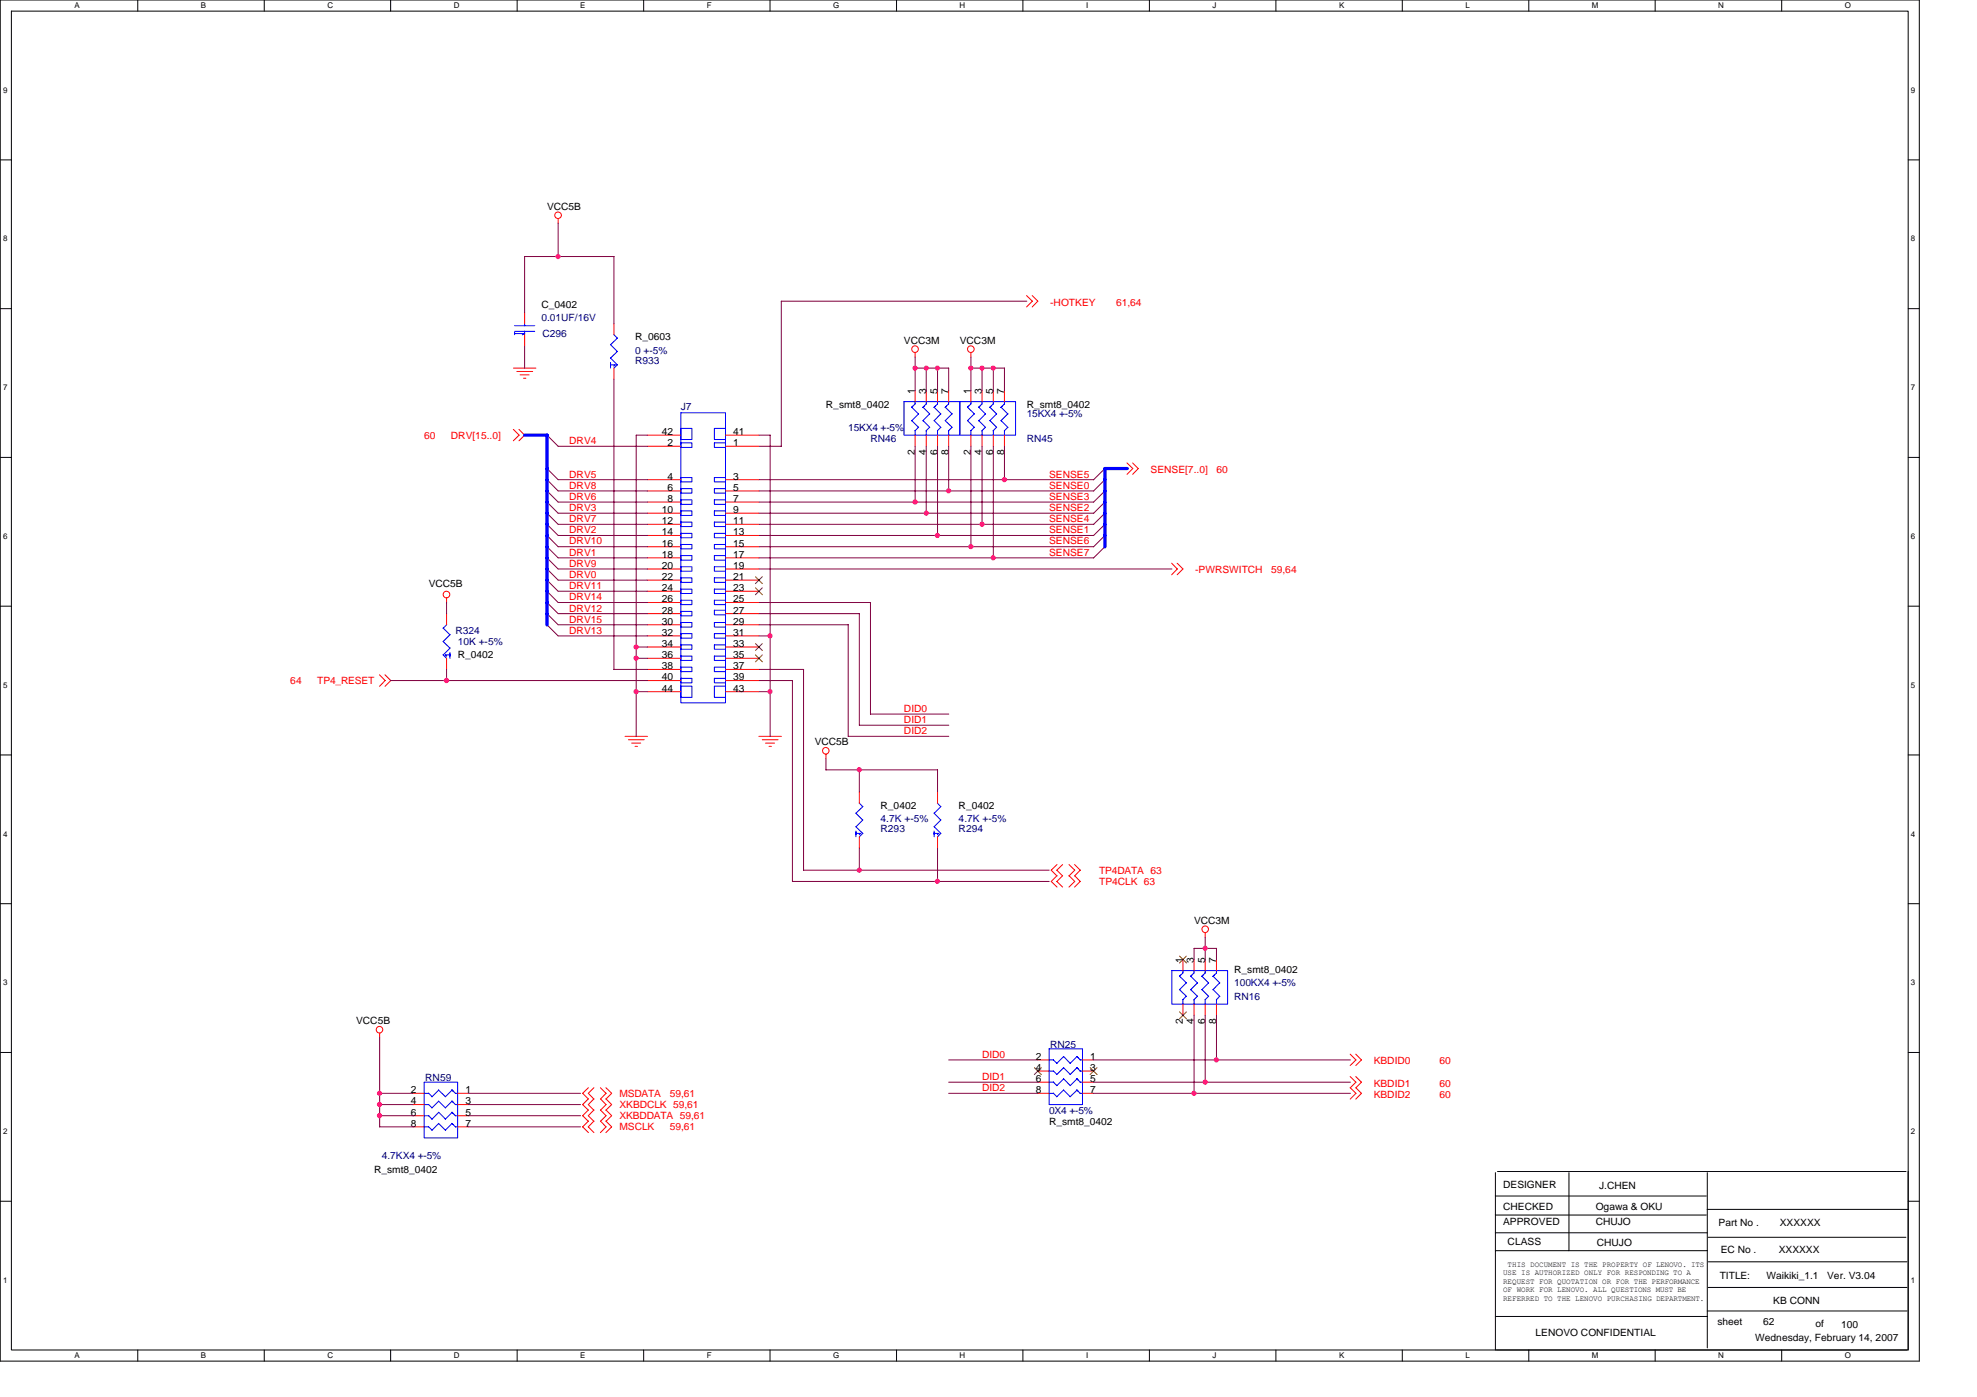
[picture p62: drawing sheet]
<svg xmlns="http://www.w3.org/2000/svg" width="297mm" height="210mm" viewBox="0 0 297 210" stroke-linecap="round" stroke-linejoin="round" font-family="sans-serif">
<defs><g id="words">
<g font-size="1.5">
<text x="82.2" y="31.5">VCC5B</text>
<text x="81.3" y="46.3">C_0402</text>
<text x="95.4" y="51.1">R_0603</text>
<text x="135.8" y="51.6">VCC3M</text>
<text x="144.2" y="51.6">VCC3M</text>
<text x="137.5" y="59.2" transform="rotate(-90 137.5 59.2)">1</text>
<text x="139.1" y="59.2" transform="rotate(-90 139.1 59.2)">3</text>
<text x="140.8" y="59.2" transform="rotate(-90 140.8 59.2)">5</text>
<text x="142.5" y="59.2" transform="rotate(-90 142.5 59.2)">7</text>
<text x="145.9" y="59.2" transform="rotate(-90 145.9 59.2)">1</text>
<text x="147.5" y="59.2" transform="rotate(-90 147.5 59.2)">3</text>
<text x="149.2" y="59.2" transform="rotate(-90 149.2 59.2)">5</text>
<text x="150.9" y="59.2" transform="rotate(-90 150.9 59.2)">7</text>
<text x="99.4" y="65.4">42</text>
<text x="110.2" y="65.4">41</text>
<text x="124.1" y="61.4">R_smt8_0402</text>
<text x="154.3" y="61.4">R_smt8_0402</text>
<text x="100.3" y="67">2</text>
<text x="110.2" y="67">1</text>
<text x="137.5" y="68.3" transform="rotate(-90 137.5 68.3)">2</text>
<text x="139.1" y="68.3" transform="rotate(-90 139.1 68.3)">4</text>
<text x="140.8" y="68.3" transform="rotate(-90 140.8 68.3)">6</text>
<text x="142.5" y="68.3" transform="rotate(-90 142.5 68.3)">8</text>
<text x="145.9" y="68.3" transform="rotate(-90 145.9 68.3)">2</text>
<text x="147.5" y="68.3" transform="rotate(-90 147.5 68.3)">4</text>
<text x="149.2" y="68.3" transform="rotate(-90 149.2 68.3)">6</text>
<text x="150.9" y="68.3" transform="rotate(-90 150.9 68.3)">8</text>
<text x="99.4" y="77.1">10</text>
<text x="100.3" y="72.1">4</text>
<text x="100.3" y="73.7">6</text>
<text x="100.3" y="75.4">8</text>
<text x="110.2" y="72.1">3</text>
<text x="110.2" y="73.7">5</text>
<text x="110.2" y="75.4">7</text>
<text x="110.2" y="77.1">9</text>
<text x="99.4" y="78.8">12</text>
<text x="99.4" y="80.4">14</text>
<text x="99.4" y="82.1">16</text>
<text x="99.4" y="83.8">18</text>
<text x="110.2" y="78.8">11</text>
<text x="110.2" y="80.4">13</text>
<text x="110.2" y="82.1">15</text>
<text x="110.2" y="83.8">17</text>
<text x="64.4" y="88.2">VCC5B</text>
<text x="99.4" y="85.5">20</text>
<text x="99.4" y="87.1">22</text>
<text x="99.4" y="88.8">24</text>
<text x="110.2" y="85.5">19</text>
<text x="110.2" y="87.1">21</text>
<text x="110.2" y="88.8">23</text>
<text x="99.4" y="90.5">26</text>
<text x="99.4" y="92.2">28</text>
<text x="99.4" y="93.9">30</text>
<text x="99.4" y="95.5">32</text>
<text x="110.2" y="90.5">25</text>
<text x="110.2" y="92.2">27</text>
<text x="110.2" y="93.9">29</text>
<text x="110.2" y="95.5">31</text>
<text x="68.8" y="98.9">R_0402</text>
<text x="99.4" y="97.2">34</text>
<text x="99.4" y="98.9">36</text>
<text x="99.4" y="100.6">38</text>
<text x="110.2" y="97.2">33</text>
<text x="110.2" y="98.9">35</text>
<text x="110.2" y="100.6">37</text>
<text x="99.4" y="102.2">40</text>
<text x="99.4" y="103.9">44</text>
<text x="110.2" y="102.2">39</text>
<text x="110.2" y="103.9">43</text>
<text x="122.4" y="112">VCC5B</text>
<text x="132.3" y="121.5">R_0402</text>
<text x="144" y="121.5">R_0402</text>
<text x="179.4" y="138.8">VCC3M</text>
<text x="177.7" y="144.7" transform="rotate(-90 177.7 144.7)">1</text>
<text x="179.4" y="144.7" transform="rotate(-90 179.4 144.7)">3</text>
<text x="181.1" y="144.7" transform="rotate(-90 181.1 144.7)">5</text>
<text x="182.7" y="144.7" transform="rotate(-90 182.7 144.7)">7</text>
<text x="185.4" y="146.2">R_smt8_0402</text>
<text x="53.5" y="153.9">VCC5B</text>
<text x="177.7" y="153.8" transform="rotate(-90 177.7 153.8)">2</text>
<text x="179.4" y="153.8" transform="rotate(-90 179.4 153.8)">4</text>
<text x="181.1" y="153.8" transform="rotate(-90 181.1 153.8)">6</text>
<text x="182.7" y="153.8" transform="rotate(-90 182.7 153.8)">8</text>
<text x="155.6" y="159.2">2</text>
<text x="155.6" y="160.9">4</text>
<text x="163.8" y="159.2">1</text>
<text x="163.8" y="160.9">3</text>
<text x="61.7" y="164.3">2</text>
<text x="61.7" y="165.9">4</text>
<text x="61.7" y="167.6">6</text>
<text x="69.9" y="164.3">1</text>
<text x="69.9" y="165.9">3</text>
<text x="69.9" y="167.6">5</text>
<text x="155.6" y="162.6">6</text>
<text x="155.6" y="164.3">8</text>
<text x="163.8" y="162.6">5</text>
<text x="163.8" y="164.3">7</text>
<text x="61.7" y="169.3">8</text>
<text x="69.9" y="169.3">7</text>
<text x="157.6" y="169">R_smt8_0402</text>
<text x="56.2" y="176.2">R_smt8_0402</text>
<text x="225.8" y="178.5">DESIGNER</text>
<text x="240.3" y="178.7">J.CHEN</text>
<text x="225.8" y="181.7">CHECKED</text>
<text x="225.8" y="184.1">APPROVED</text>
<text x="239.8" y="181.7">Ogawa &amp; OKU</text>
<text x="239.8" y="184.1">CHUJO</text>
<text x="258.2" y="184.3">Part No .</text>
<text x="267.4" y="184.3">XXXXXX</text>
<text x="226.5" y="187.1">CLASS</text>
<text x="239.9" y="187.3">CHUJO</text>
<text x="258.5" y="188.3">EC No .</text>
<text x="267.2" y="188.3">XXXXXX</text>
<text x="258.4" y="192.1">TITLE:</text>
<text x="265.4" y="192.1">Waikiki_1.1</text>
<text x="266.4" y="196">KB CONN</text>
<text x="274.5" y="192.1">Ver. V3.04</text>
<text x="230.7" y="200.7">LENOVO CONFIDENTIAL</text>
<text x="258" y="199.2">sheet</text>
<text x="263.7" y="201.5">Wednesday, February 14, 2007</text>
<text x="264.9" y="199.2">62</text>
<text x="272.8" y="199.3">of</text>
<text x="276.6" y="199.5">100</text>
</g>
<g font-size="1.5" fill="#f00">
<text x="157.8" y="46">-HOTKEY</text>
<text x="167.7" y="46">61,64</text>
<text x="63.7" y="65.9">60</text>
<text x="67.8" y="65.9">DRV[15..0]</text>
<text x="85.5" y="66.7">DRV4</text>
<text x="85.5" y="71.8">DRV5</text>
<text x="157.6" y="71.8">SENSE5</text>
<text x="172.9" y="71.1">SENSE[7..0]</text>
<text x="182.8" y="71.1">60</text>
<text x="85.5" y="73.4">DRV8</text>
<text x="85.5" y="76.8">DRV3</text>
<text x="85.5" y="75.1">DRV6</text>
<text x="157.6" y="75.1">SENSE3</text>
<text x="157.6" y="76.8">SENSE2</text>
<text x="157.6" y="73.4">SENSE0</text>
<text x="85.5" y="78.5">DRV7</text>
<text x="85.5" y="80.1">DRV2</text>
<text x="85.5" y="83.5">DRV1</text>
<text x="85.5" y="81.8">DRV10</text>
<text x="157.6" y="80.1">SENSE1</text>
<text x="157.6" y="81.8">SENSE6</text>
<text x="157.6" y="78.5">SENSE4</text>
<text x="157.6" y="83.5">SENSE7</text>
<text x="85.5" y="88.5">DRV11</text>
<text x="85.5" y="86.8">DRV0</text>
<text x="85.5" y="85.2">DRV9</text>
<text x="179.6" y="86.2">-PWRSWITCH</text>
<text x="191" y="86.2">59,64</text>
<text x="85.5" y="91.9">DRV12</text>
<text x="85.5" y="90.2">DRV14</text>
<text x="85.5" y="93.6">DRV15</text>
<text x="85.5" y="95.2">DRV13</text>
<text x="43.6" y="102.8">64</text>
<text x="47.6" y="102.8">TP4_RESET</text>
<text x="135.8" y="107">DID0</text>
<text x="135.8" y="108.6">DID1</text>
<text x="135.8" y="110.3">DID2</text>
<text x="165.2" y="131.3">TP4DATA 63</text>
<text x="165.2" y="132.9">TP4CLK 63</text>
<text x="147.5" y="158.9">DID0</text>
<text x="206.4" y="159.9">KBDID0</text>
<text x="216.3" y="159.9">60</text>
<text x="93.1" y="164.8">MSDATA</text>
<text x="93.1" y="166.5">XKBDCLK 59,61</text>
<text x="100.6" y="164.8">59,61</text>
<text x="147.5" y="162.3">DID1</text>
<text x="147.5" y="164">DID2</text>
<text x="206.4" y="163.3">KBDID1</text>
<text x="206.4" y="165">KBDID2</text>
<text x="216.3" y="163.3">60</text>
<text x="216.3" y="165">60</text>
<text x="93.1" y="169.8">MSCLK</text>
<text x="93.1" y="168.1">XKBDDATA 59,61</text>
<text x="100.6" y="169.8">59,61</text>
</g>
<g font-size="1.5" fill="#000080">
<text x="81.3" y="48.3">0.01UF/16V</text>
<text x="81.5" y="50.6">C296</text>
<text x="95.4" y="53.1">0 +-5%</text>
<text x="95.4" y="54.7">R933</text>
<text x="102.3" y="61.5">J7</text>
<text x="127.4" y="64.7">15KX4 +-5%</text>
<text x="154.3" y="62.7">15KX4 +-5%</text>
<text x="130.8" y="66.4">RN46</text>
<text x="154.3" y="66.4">RN45</text>
<text x="68.4" y="95.2">R324</text>
<text x="68.8" y="96.9">10K +-5%</text>
<text x="132.3" y="125.1">R293</text>
<text x="132.3" y="123.5">4.7K +-5%</text>
<text x="144" y="125.1">R294</text>
<text x="144" y="123.5">4.7K +-5%</text>
<text x="185.4" y="148.2">100KX4 +-5%</text>
<text x="185.4" y="150.2">RN16</text>
<text x="157.8" y="157.4">RN25</text>
<text x="63.9" y="162.5">RN59</text>
<text x="157.6" y="167.3">0X4 +-5%</text>
<text x="57.4" y="174.2">4.7KX4 +-5%</text>
</g>
<g font-size="1.2">
<text x="11.2" y="1.3">A</text>
<text x="30.2" y="1.3">B</text>
<text x="49.2" y="1.3">C</text>
<text x="68.2" y="1.3">D</text>
<text x="87.2" y="1.3">E</text>
<text x="106.2" y="1.3">F</text>
<text x="125.2" y="1.3">G</text>
<text x="144.2" y="1.3">H</text>
<text x="163.2" y="1.3">I</text>
<text x="182.2" y="1.3">J</text>
<text x="201.2" y="1.3">K</text>
<text x="220.2" y="1.3">L</text>
<text x="239.2" y="1.3">M</text>
<text x="258.2" y="1.3">N</text>
<text x="277.2" y="1.3">O</text>
<text x=".5" y="13.9">9</text>
<text x="287.1" y="13.9">9</text>
<text x=".5" y="36.3">8</text>
<text x="287.1" y="36.3">8</text>
<text x=".5" y="58.6">7</text>
<text x="287.1" y="58.6">7</text>
<text x=".5" y="81">6</text>
<text x="287.1" y="81">6</text>
<text x=".5" y="103.3">5</text>
<text x="287.1" y="103.3">5</text>
<text x=".5" y="125.7">4</text>
<text x="287.1" y="125.7">4</text>
<text x=".5" y="148">3</text>
<text x="287.1" y="148">3</text>
<text x=".5" y="170.4">2</text>
<text x="287.1" y="170.4">2</text>
<text x="225.8" y="191.6">USE IS AUTHORIZED ONLY FOR RESPONDING TO A</text>
<text x="226.5" y="190.4">THIS DOCUMENT IS THE PROPERTY OF LENOVO. ITS</text>
<text x=".5" y="192.7">1</text>
<text x="225.8" y="192.9">REQUEST FOR QUOTATION OR FOR THE PERFORMANCE</text>
<text x="225.8" y="194.2">OF WORK FOR LENOVO. ALL QUESTIONS MUST BE</text>
<text x="225.8" y="195.5">REFERRED TO THE LENOVO PURCHASING DEPARTMENT.</text>
<text x="287.1" y="192.7">1</text>
<text x="11.2" y="204.1">A</text>
<text x="30.2" y="204.1">B</text>
<text x="49.2" y="204.1">C</text>
<text x="68.2" y="204.1">D</text>
<text x="87.2" y="204.1">E</text>
<text x="106.2" y="204.1">F</text>
<text x="125.2" y="204.1">G</text>
<text x="144.2" y="204.1">H</text>
<text x="163.2" y="204.1">I</text>
<text x="182.2" y="204.1">J</text>
<text x="201.2" y="204.1">K</text>
<text x="220.2" y="204.1">L</text>
<text x="239.2" y="204.1">M</text>
<text x="258.2" y="204.1">N</text>
<text x="277.2" y="204.1">O</text>
</g>
</g></defs>
<path d="M0 0h288.4v204.5h-288.4zM1.7 1.7h285v201.1h-285z" fill="none" stroke="#000" stroke-width=".15"/>
<g fill="#fff">
<path d="M11.2 .2h.8v1.3h-.8z"/>
<path d="M11.2 203h.8v1.4h-.8z"/>
</g>
<path d="M20.7 0v1.7M20.7 202.8v1.7" fill="none" stroke="#000" stroke-width=".15"/>
<g fill="#fff">
<path d="M30.2 .2h.8v1.3h-.8z"/>
<path d="M30.2 203h.8v1.4h-.8z"/>
</g>
<path d="M39.7 0v1.7M39.7 202.8v1.7" fill="none" stroke="#000" stroke-width=".15"/>
<g fill="#fff">
<path d="M49.2 .2h.8v1.3h-.8z"/>
<path d="M49.2 203h.8v1.4h-.8z"/>
</g>
<path d="M58.7 0v1.7M58.7 202.8v1.7" fill="none" stroke="#000" stroke-width=".15"/>
<g fill="#fff">
<path d="M68.2 .2h.8v1.3h-.8z"/>
<path d="M68.2 203h.8v1.4h-.8z"/>
</g>
<path d="M77.7 0v1.7M77.7 202.8v1.7" fill="none" stroke="#000" stroke-width=".15"/>
<g fill="#fff">
<path d="M87.2 .2h.8v1.3h-.8z"/>
<path d="M87.2 203h.8v1.4h-.8z"/>
</g>
<path d="M96.7 0v1.7M96.7 202.8v1.7" fill="none" stroke="#000" stroke-width=".15"/>
<g fill="#fff">
<path d="M106.2 .2h.7v1.3h-.7z"/>
<path d="M106.2 203h.7v1.4h-.7z"/>
</g>
<path d="M115.7 0v1.7M115.7 202.8v1.7" fill="none" stroke="#000" stroke-width=".15"/>
<g fill="#fff">
<path d="M125.2 .2h.9v1.3h-.9z"/>
<path d="M125.2 203h.9v1.4h-.9z"/>
</g>
<path d="M134.7 0v1.7M134.7 202.8v1.7" fill="none" stroke="#000" stroke-width=".15"/>
<g fill="#fff">
<path d="M144.2 .2h.8v1.3h-.8z"/>
<path d="M144.2 203h.8v1.4h-.8z"/>
</g>
<path d="M153.7 0v1.7M153.7 202.8v1.7" fill="none" stroke="#000" stroke-width=".15"/>
<g fill="#fff">
<path d="M163.2 .2h.3v1.3h-.3z"/>
<path d="M163.2 203h.3v1.4h-.3z"/>
</g>
<path d="M172.7 0v1.7M172.7 202.8v1.7" fill="none" stroke="#000" stroke-width=".15"/>
<g fill="#fff">
<path d="M182.2 .2h.6v1.3h-.6z"/>
<path d="M182.2 203h.6v1.4h-.6z"/>
</g>
<path d="M191.7 0v1.7M191.7 202.8v1.7" fill="none" stroke="#000" stroke-width=".15"/>
<g fill="#fff">
<path d="M201.2 .2h.8v1.3h-.8z"/>
<path d="M201.2 203h.8v1.4h-.8z"/>
</g>
<path d="M210.7 0v1.7M210.7 202.8v1.7" fill="none" stroke="#000" stroke-width=".15"/>
<g fill="#fff">
<path d="M220.2 .2h.6v1.3h-.6z"/>
<path d="M220.2 203h.6v1.4h-.6z"/>
</g>
<path d="M229.7 0v1.7M229.7 202.8v1.7" fill="none" stroke="#000" stroke-width=".15"/>
<g fill="#fff">
<path d="M239.2 .2h.9v1.3h-.9z"/>
<path d="M239.2 203h.9v1.4h-.9z"/>
</g>
<path d="M248.7 0v1.7M248.7 202.8v1.7" fill="none" stroke="#000" stroke-width=".15"/>
<g fill="#fff">
<path d="M258.2 .2h.8v1.3h-.8z"/>
<path d="M258.2 203h.8v1.4h-.8z"/>
</g>
<path d="M267.7 0v1.7M267.7 202.8v1.7" fill="none" stroke="#000" stroke-width=".15"/>
<g fill="#fff">
<path d="M277.2 .2h.9v1.3h-.9z"/>
<path d="M277.2 203h.9v1.4h-.9z"/>
<path d="M.5 12.8h.6v1.4h-.6z"/>
<path d="M287.1 12.8h.7v1.4h-.7z"/>
<path d="M.5 35.2h.6v1.3h-.6z"/>
<path d="M287.1 35.2h.7v1.3h-.7z"/>
</g>
<path d="M0 24h1.7M286.7 24h1.7" fill="none" stroke="#000" stroke-width=".15"/>
<g fill="#fff">
<path d="M.5 57.6h.6v1.3h-.6z"/>
<path d="M287.1 57.6h.7v1.3h-.7z"/>
</g>
<path d="M0 46.4h1.7M286.7 46.4h1.7" fill="none" stroke="#000" stroke-width=".15"/>
<g fill="#fff">
<path d="M.5 79.9h.6v1.3h-.6z"/>
<path d="M287.1 79.9h.7v1.3h-.7z"/>
</g>
<path d="M0 68.7h1.7M286.7 68.7h1.7" fill="none" stroke="#000" stroke-width=".15"/>
<g fill="#fff">
<path d="M.5 102.3h.6v1.3h-.6z"/>
<path d="M287.1 102.3h.7v1.3h-.7z"/>
</g>
<path d="M0 91.1h1.7M286.7 91.1h1.7" fill="none" stroke="#000" stroke-width=".15"/>
<g fill="#fff">
<path d="M.5 124.6h.6v1.3h-.6z"/>
<path d="M287.1 124.6h.7v1.3h-.7z"/>
</g>
<path d="M0 113.4h1.7M286.7 113.4h1.7" fill="none" stroke="#000" stroke-width=".15"/>
<g fill="#fff">
<path d="M.5 147h.6v1.3h-.6z"/>
<path d="M287.1 147h.7v1.3h-.7z"/>
</g>
<path d="M0 135.8h1.7M286.7 135.8h1.7" fill="none" stroke="#000" stroke-width=".15"/>
<g fill="#fff">
<path d="M.5 169.3h.6v1.3h-.6z"/>
<path d="M287.1 169.3h.7v1.3h-.7z"/>
</g>
<path d="M0 158.1h1.7M286.7 158.1h1.7" fill="none" stroke="#000" stroke-width=".15"/>
<g fill="#fff">
<path d="M.5 191.7h.6v1.3h-.6z"/>
<path d="M287.1 191.7h.7v1.3h-.7z"/>
</g>
<g fill="none" stroke="#000" stroke-width=".15">
<path d="M224.7 179.7h31.7M224.7 176.2v26.7M225 176h61.4M235.7 176.2v11.7M256.5 176.2v26.3M286.7 176v26.8M0 180.5h1.7M224.7 182.6h31.7M224.7 185.2h31.8M224.7 187.9h31.8M224.7 197.8h31.8M256.5 181.7h30.2"/>
<path d="M256.5 197h30.1M256.7 189.6h29.8M256.7 185.9h29.7M256.7 193.4h29.8M286.7 180.5h1.7M224.8 202.8h61.7"/>
</g>
<g fill="none" stroke="#f00" stroke-width=".15">
<path d="M83.9 32.9v.6M77.1 55.3h3.4M77.7 55.8h2.3M78.1 56.3h1.4M78.7 56.8h.3M78.8 46.9v1.7M78.8 50.3v1.7M92.2 48.6v1.7M92.2 55.3v1.7M137.5 53v.7M137.5 58.7v1.6M139.2 58.7v1.6"/>
<path d="M140.9 58.7v1.6M142.5 58.7v1.6M145.9 53v.7M145.9 58.7v1.6M147.5 58.7v1.6M149.2 58.7v1.6M150.9 58.7v1.6M154.2 44.4l.9 .9-.9 .8M155.1 44.4l.8 .9-.8 .8M77.1 64.5l.9 .9-.9 .8M78 64.5l.8 .9-.8 .8M97.3 67.1h5"/>
<path d="M97.3 72.1h5M97.3 73.8h5M97.3 75.4h5M97.3 77.1h5M97.3 78.8h5M97.3 65.4h5M109 67.1h5M109 72.1h5M109 73.8h5M109 75.4h5M109 77.1h5M109 78.8h5"/>
<path d="M109 65.4h5M137.5 65.4v1.7M139.2 65.4v1.7M140.9 65.4v1.7M142.5 65.4v1.7M145.9 65.4v1.7M147.5 65.4v1.7M149.2 65.4v1.7M150.9 65.4v1.7M169.3 69.6l.9 .8-.9 .9M170.2 69.6l.8 .8-.8 .9M67.1 89.9v.7"/>
<path d="M67.1 92.2v1.7M67.1 98.9v1.7M97.3 80.5h5M97.3 82.1h5M97.3 83.8h5M97.3 85.5h5M97.3 87.2h5M97.3 88.8h5M97.3 90.5h5M97.3 92.2h5M97.3 93.9h5M97.3 95.5h5"/>
<path d="M97.3 97.2h5M97.3 98.9h5M109 80.5h5M109 82.1h5M109 83.8h5M109 85.5h5M109 87.2h5M109 88.8h5M109 90.5h5M109 92.2h5M109 93.9h5M109 95.5h5"/>
<path d="M109 97.2h5M109 98.9h5M176 84.6l.9 .9-.9 .9M176.9 84.6l.8 .9-.8 .9M57 101.4l.9 .9-.9 .8M57.8 101.4l.9 .9-.9 .8M93.9 110.6h3.4M94.4 111.1h2.4M94.9 111.7h1.4M95.4 112.1h.4M97.3 100.6h5M97.3 102.3h5"/>
<path d="M97.3 103.9h5M109 100.6h5M109 102.3h5M109 103.9h5M114 110.6h3.4M114.5 111.1h2.4M115 111.7h1.4M115.5 112.1h.4M124.1 113.3v.7M129.1 119v1.7M140.9 119v1.7M129.1 125.7v1.7"/>
<path d="M140.9 125.7v1.7M158.8 131.6l-.9 .8 .9 .9M158.8 129.9l-.9 .8 .9 .9M159.7 131.6l-.9 .8 .9 .9M159.7 129.9l-.9 .8 .9 .9M160.6 131.6l.9 .8-.9 .9M160.6 129.9l.9 .8-.9 .9M161.5 131.6l.8 .8-.8 .9M161.5 129.9l.8 .8-.8 .9M57 155.2v.7M155.9 159.3h1.7M162.6 159.3h1.7"/>
<path d="M177.7 144.2v1.6M177.7 150.9v1.6M179.4 144.2v1.6M179.4 150.9v1.6M181.1 140.1v.7M181.1 144.2v1.6M181.1 150.9v1.6M182.8 144.2v1.6M182.8 150.9v1.6M202.9 158.4l.8 .9-.8 .8M203.7 158.4l.9 .9-.9 .8M62.1 164.3h1.6"/>
<path d="M62.1 166h1.6M62.1 167.6h1.6M62.1 169.3h1.6M68.8 164.3h1.6M68.8 166h1.6M68.8 167.6h1.6M68.8 169.3h1.6M88.4 163.4l-.9 .9 .9 .8M88.4 168.4l-.9 .9 .9 .9M88.4 166.8l-.9 .8 .9 .9M88.4 165.1l-.9 .9 .9 .8M89.2 163.4l-.8 .9 .8 .8"/>
<path d="M89.2 168.4l-.8 .9 .8 .9M89.2 166.8l-.8 .8 .8 .9M89.2 165.1l-.8 .9 .8 .8M90.2 163.4l.9 .9-.9 .8M90.2 168.4l.9 .9-.9 .9M90.2 166.8l.9 .8-.9 .9M90.2 165.1l.9 .9-.9 .8M91 163.4l.9 .9-.9 .8M91 168.4l.9 .9-.9 .9M91 166.8l.9 .8-.9 .9M91 165.1l.9 .9-.9 .8M155.9 164.3h1.7"/>
<path d="M155.9 160.9h1.7M155.9 162.6h1.7M162.6 164.3h1.7M162.6 160.9h1.7M162.6 162.6h1.7M202.9 161.8l.8 .8-.8 .9M202.9 163.4l.8 .9-.8 .8M203.7 161.8l.9 .8-.9 .9M203.7 163.4l.9 .9-.9 .8"/>
<circle cx="83.9" cy="32.3" r=".49"/>
<circle cx="137.5" cy="52.5" r=".5"/>
<circle cx="145.9" cy="52.5" r=".5"/>
<circle cx="67.1" cy="89.3" r=".5"/>
<circle cx="124.1" cy="112.8" r=".49"/>
<circle cx="181.1" cy="139.6" r=".49"/>
<circle cx="57" cy="154.7" r=".49"/>
</g>
<g fill="none" stroke="#00f" stroke-width=".15">
<path d="M77.3 48.9h3M77.3 49.8h3M77.3 50.1h1.5M77.3 49.9v.4M78.8 48.6v.4M78.8 49.8v.5M78.8 50.1l-.3 .2M91.7 51.8l1 1M91.7 54.8h.7M91.7 54.5v.8M92.2 50.3l.5 .5M92.4 54.8l-.2 .2"/>
<path d="M92.8 52.8l-1.1 1 1 1M92.8 50.8l-1.1 1M92.8 54.8l-.6 .5M102.3 64.4h1.7v1.6h-1.7zM102.3 71.8h1.7v.6h-1.7zM102.3 73.4h1.7v.7h-1.7zM102.3 75.1h1.7v.7h-1.7zM102.3 76.8h1.7v.6h-1.7zM102.3 78.4h1.7v.7h-1.7zM102.3 62h6.7v43.6h-6.7zM102.3 66.5h1.7v.7h-1.7zM107.3 71.8h1.7v.6h-1.7z"/>
<path d="M107.3 73.4h1.7v.7h-1.7zM107.3 75.1h1.7v.7h-1.7zM107.3 76.8h1.7v.6h-1.7zM107.3 78.4h1.7v.7h-1.7zM107.3 64.4h1.7v1.6h-1.7zM107.3 66.5h1.7v.7h-1.7zM135.8 60.3h8.4v5.1h-8.4zM137 61.2l1 1M137 63.2l1 1M137.5 60.3v.4l-.5 .5M137.5 64.7v.7M138 62.2l-1 1"/>
<path d="M138 64.2l-.5 .5M138.7 61.2l1 1-1 1 1 1M139.2 60.3v.4l-.5 .5 .2-.2M139.2 64.7v.7M139.7 64.2l-.6 .5M140.4 61.2l1 1M140.4 63.2l1 1M140.9 60.3v.4l-.6 .5M140.9 64.7v.7M141.3 62.2l-1 1M141.3 64.2l-.5 .5M142 61.2l1.1 1"/>
<path d="M142.5 60.3v.4l-.5 .5M142.5 64.7v.7M143 62.2l-1 1 1.1 1M143 64.2l-.5 .5M144.2 60.3h8.4v5.1h-8.4zM145.4 61.2l1 1M145.9 60.3v.4l-.6 .5M145.9 64.7v.7M146.4 62.2l-1.1 1 1.1 1M146.4 64.2l-.5 .5M147.1 61.2l1 1-1.1 1 1.1 1M147.5 60.3v.4l-.5 .5 .2-.2"/>
<path d="M148.1 64.2l-.6 .5v.7M148.7 61.2l1.1 1M148.7 63.2l1.1 1M149.2 60.3v.4l-.5 .5M149.2 64.7v.7M149.7 62.2l-1 1M149.7 64.2l-.5 .5M150.4 61.2l1 1M150.9 60.3v.4l-.5 .5M150.9 64.7v.7M151.4 62.2l-1 1 1 1M151.4 64.2l-.5 .5"/>
<path d="M66.6 96.4l1 1M66.6 94.4l1 1-1 1M66.6 98.4l.5 .5M66.9 98.4h.7M66.9 98.4l.2 .2M67.1 93.9l-.5 .5M67.6 98v.9M67.6 97.4l-1 1M102.3 80.1h1.7v.7h-1.7zM102.3 81.8h1.7v.7h-1.7zM102.3 83.5h1.7v.7h-1.7zM102.3 85.2h1.7v.6h-1.7z"/>
<path d="M102.3 86.8h1.7v.7h-1.7zM102.3 88.5h1.7v.7h-1.7zM102.3 90.2h1.7v.6h-1.7zM102.3 91.9h1.7v.6h-1.7zM102.3 93.5h1.7v.7h-1.7zM102.3 95.2h1.7v.7h-1.7zM102.3 96.9h1.7v.7h-1.7zM102.3 98.6h1.7v.6h-1.7zM107.3 80.1h1.7v.7h-1.7zM107.3 81.8h1.7v.7h-1.7zM107.3 83.5h1.7v.7h-1.7zM107.3 85.2h1.7v.6h-1.7z"/>
<path d="M107.3 86.8h1.7v.7h-1.7zM107.3 88.5h1.7v.7h-1.7zM107.3 90.2h1.7v.6h-1.7zM107.3 91.7h1.7v.7h-1.7zM107.3 93.5h1.7v.7h-1.7zM107.3 95.2h1.7v.7h-1.7zM107.3 96.9h1.7v.7h-1.7zM107.3 98.6h1.7v.6h-1.7zM102.3 100.2h1.7v.7h-1.7zM102.3 101.9h1.7v.7h-1.7zM102.3 103.1h1.7v1.7h-1.7zM107.3 100.2h1.7v.7h-1.7z"/>
<path d="M107.3 101.9h1.7v.7h-1.7zM107.3 103.1h1.7v1.7h-1.7zM128.6 124.2l1 1M128.6 122.2l1 1-1 1M128.6 125.2h.7l-.2 .2M128.6 124.9v.8M129.1 120.7l.5 .5M129.6 121.2l-1 1M129.6 125.2l-.5 .5M140.3 124.2l1 1M140.3 122.2l1 1M140.4 125.2h.7l-.3 .2"/>
<path d="M140.4 124.9v.8M140.8 120.7l.5 .5M141.4 123.2l-1 1M141.4 121.2l-1 1M141.4 125.2l-.5 .5M157.6 157.6h5v8.4h-5zM157.6 159.3h.7M158.3 159.2l.5 .6M160.8 159.8l-1-1.1-1 1.1M161.8 158.7l-1 1.1M162 158.9l-.2-.2 .5 .6M162.3 159.3h.3"/>
<path d="M176.1 145.8h8.3v5.1h-8.3zM177.2 146.7l1.1 1M177.7 145.8v.4l-.5 .5M177.7 150.2v.7M178.2 147.7l-1 1 1.1 1M178.2 149.7l-.5 .5M178.9 146.7l1 1-1 1M178.9 148.7l1 1M179.4 145.8v.4l-.5 .5M179.9 149.7l-.5 .5v.7M180.6 146.7l1 1M180.6 148.7l1 1"/>
<path d="M181.1 145.8v.4l-.5 .5 .2-.2M181.1 150.2v.7M181.6 147.7l-1 1M181.6 149.7l-.5 .5M182.3 146.7l1 1-1.1 1 1.1 1M182.8 145.8v.4l-.6 .5M182.8 150.2v.7M183.3 149.7l-.6 .5M63.7 166h.7M63.7 169.3h.7M63.7 162.6h5.1v8.4h-5.1zM63.7 164.3h.7"/>
<path d="M63.7 167.6h.7M64.4 169.3l.5 .5M64.4 165.9l.5 .6M64.4 164.3l.5 .5M65.9 163.8l1 1M65.9 165.4l1 1.1M65.9 167.1l1 1M65.9 168.8l1 1M65.9 163.8l-1 1M65.9 165.5l-1 1M65.9 167.1l-1 1.1-.5-.6M65.9 168.8l-1 1"/>
<path d="M67.9 163.8l.2 .2M67.9 165.4l.5 .6M67.9 167.1l.5 .5M67.9 168.8l.5 .5M67.9 163.8l.5 .5M67.9 163.8l-1 1M67.9 165.5l-1 1M67.9 167.1l-1 1.1M67.9 168.8l-1 1M68.4 164.3h.4M68.4 166h.4M68.4 167.6h.4"/>
<path d="M68.4 169.3h.4M157.6 164.3h.7M157.6 160.9h.7M157.6 162.6h.7M158.3 164.3l.5 .5M158.3 162.6l.5 .5M159.8 160.4l1 1M159.8 160.4l-1 1.1-.5-.6M160.8 163.1l-1-1-1 1M160.8 164.8l-1-1-1 1M161.8 163.8l.5 .5M161.8 162.1l-1 1"/>
<path d="M161.8 160.4l-1 1.1M161.8 163.8l-1 1M162 160.6l-.2-.2 .5 .5M162 162.3l-.2-.2 .5 .5M162.3 164.3h.3M162.3 160.9h.3M162.3 162.6h.3"/>
</g>
<g fill="none" stroke="#804000" stroke-width=".15">
<path d="M113.5 86.7l1.1 1M113.5 88.3l1.1 1.1M113.5 96.7l1.1 1M113.5 98.4l1.1 1M114.5 86.7l-1 1M114.5 88.3l-1 1.1M114.5 96.7l-1 1M114.5 98.4l-1 1M177.2 143.7l1.1 1M177.2 152l1.1 1.1M178.2 143.7l-1 1M178.2 152l-1 1.1"/>
<path d="M155.4 160.4l1.1 1.1M156.4 160.4l-1 1.1M163.8 160.4l1 1.1M164.8 160.4l-1 1.1"/>
</g>
<g fill="none" stroke="#800040" stroke-width=".15">
<path d="M83.9 33.5v5.1M78.8 46.9v-8.4h13.4v10.1M78.8 52v3.3M92.2 57v43.6h5.1M137.5 53.6v5.1M137.5 55.3h5.1l-.1 3.4M139.2 55.3v3.4M140.9 55.3v3.4M145.9 55.3h5v3.4M145.9 53.6v5.1M147.5 55.3v3.4M149.2 55.3v3.4"/>
<path d="M154.3 45.3h-36.9v21.8M82.2 70.4l1.7 1.7h13.4M82.2 75.4l1.7 1.7h13.4M82.2 77.1l1.7 1.7h13.4M82.2 72.1l1.7 1.7h13.4M82.2 73.7l1.7 1.7h13.4M82.2 78.8l1.7 1.7h13.4M82.2 65.4l1.7 1.7h13.4M97.3 65.4h-1.7v45.3M114 73.8h50.3M114 67.1h3.4M114 65.4h1.7v45.3"/>
<path d="M114 78.8h50.3M114 77.1h50.3M114 75.4h50.3M114 72.1h50.3M137.5 67.1v8.4M139.2 67.1v10M140.9 67.1v13.4M142.5 67.1v6.7M145.9 67.1v15.1M147.5 67.1v11.7M149.2 67.1v16.7M150.9 67.1v5"/>
<path d="M166 78.8l-1.7 1.7M166 73.8l-1.7 1.7M166 72.1l-1.7 1.7M166 77.1l-1.7 1.7M166 70.4l-1.7 1.7M166 75.4l-1.7 1.7M67.1 90.5v1.7M82.2 93.9l1.7 1.6h13.4M82.2 83.8l1.7 1.7h13.4M82.2 80.4l1.7 1.7h13.4M82.2 92.2l1.7 1.7h13.4M82.2 88.8l1.7 1.7h13.4"/>
<path d="M82.2 87.1l1.7 1.7h13.4M82.2 85.5l1.7 1.7h13.4M82.2 90.5l1.7 1.7h13.4M82.2 82.1l1.7 1.7h13.4M95.6 98.9h1.7M95.6 97.2h1.7M114 80.5h50.3M114 92.2h15.1M114 90.5h16.8v16.8M114 95.5h1.7M114 83.8h50.3M114 93.9h13.5l-.1 16.8"/>
<path d="M114 82.1h50.3M114 85.5h62.1M129.1 92.2v16.8M166 80.5l-1.7 1.7M166 82.1l-1.7 1.7M58.7 102.3h38.6M67.1 100.6v1.7M95.6 103.9h1.7M114 100.6h6.8M114 102.3h5.1v30.2l38.5-.1M114 103.9h1.7M120.7 100.6v30.1h36.9"/>
<path d="M124.1 114v1.7h16.8M127.4 110.6h15.2M129.1 115.7v3.3M129.1 109h13.5M130.8 107.3h11.8M140.9 115.7v3.3M129.1 127.4v3.4M140.9 127.4v5.1M57 155.9v13.4h5.1M142.5 159.3h13.5M164.3 159.3h38.6M179.4 144.2v-1.7h3.4v1.7"/>
<path d="M179.4 152.5v11.8M181.1 140.8v3.4M181.1 152.5v10.1M182.8 152.5v6.8M57 164.3h5.1M57 167.6h5.1M57 166h5.1M70.4 164.3h16.8M70.4 167.6h16.8M70.4 166h16.8M70.4 169.3h16.8M142.5 164.3h13.5"/>
<path d="M142.5 162.6h13.5M164.3 164.3h38.6M164.3 162.6h38.6"/>
</g>
<path d="M78.8 65.4h3.4M82.2 65.4v28.5M169.4 70.4h-3.4v11.8" fill="none" stroke="#00f" stroke-width=".49"/>
<g fill="#f0f" stroke="#f0f" stroke-width=".15">
<circle cx="140.8" cy="80.5" r=".32"/>
<circle cx="129.1" cy="130.7" r=".33"/>
<circle cx="142.5" cy="73.7" r=".33"/>
<circle cx="115.7" cy="95.5" r=".32"/>
<circle cx="139.2" cy="77.1" r=".32"/>
<circle cx="83.8" cy="38.5" r=".33"/>
<circle cx="137.5" cy="75.4" r=".33"/>
<circle cx="145.9" cy="82.1" r=".33"/>
<circle cx="149.2" cy="83.8" r=".32"/>
<circle cx="95.6" cy="97.2" r=".33"/>
<circle cx="115.7" cy="103.9" r=".32"/>
<circle cx="140.8" cy="55.3" r=".32"/>
<circle cx="67.1" cy="102.2" r=".33"/>
<circle cx="95.6" cy="98.9" r=".33"/>
<circle cx="140.8" cy="132.4" r=".32"/>
<circle cx="95.6" cy="103.9" r=".33"/>
<circle cx="129.1" cy="115.7" r=".33"/>
<circle cx="150.9" cy="72.1" r=".33"/>
<circle cx="147.5" cy="78.8" r=".32"/>
<circle cx="182.7" cy="159.2" r=".32"/>
<circle cx="145.9" cy="55.3" r=".33"/>
<circle cx="147.5" cy="55.3" r=".32"/>
<circle cx="181.1" cy="162.6" r=".32"/>
<circle cx="137.5" cy="55.3" r=".33"/>
<circle cx="139.2" cy="55.3" r=".32"/>
<circle cx="149.2" cy="55.3" r=".32"/>
<circle cx="181.1" cy="142.5" r=".32"/>
<circle cx="57" cy="164.3" r=".32"/>
<circle cx="57" cy="165.9" r=".32"/>
<circle cx="57" cy="167.6" r=".32"/>
<circle cx="179.4" cy="164.3" r=".33"/>
</g>
<use href="#words"/>
</svg>
